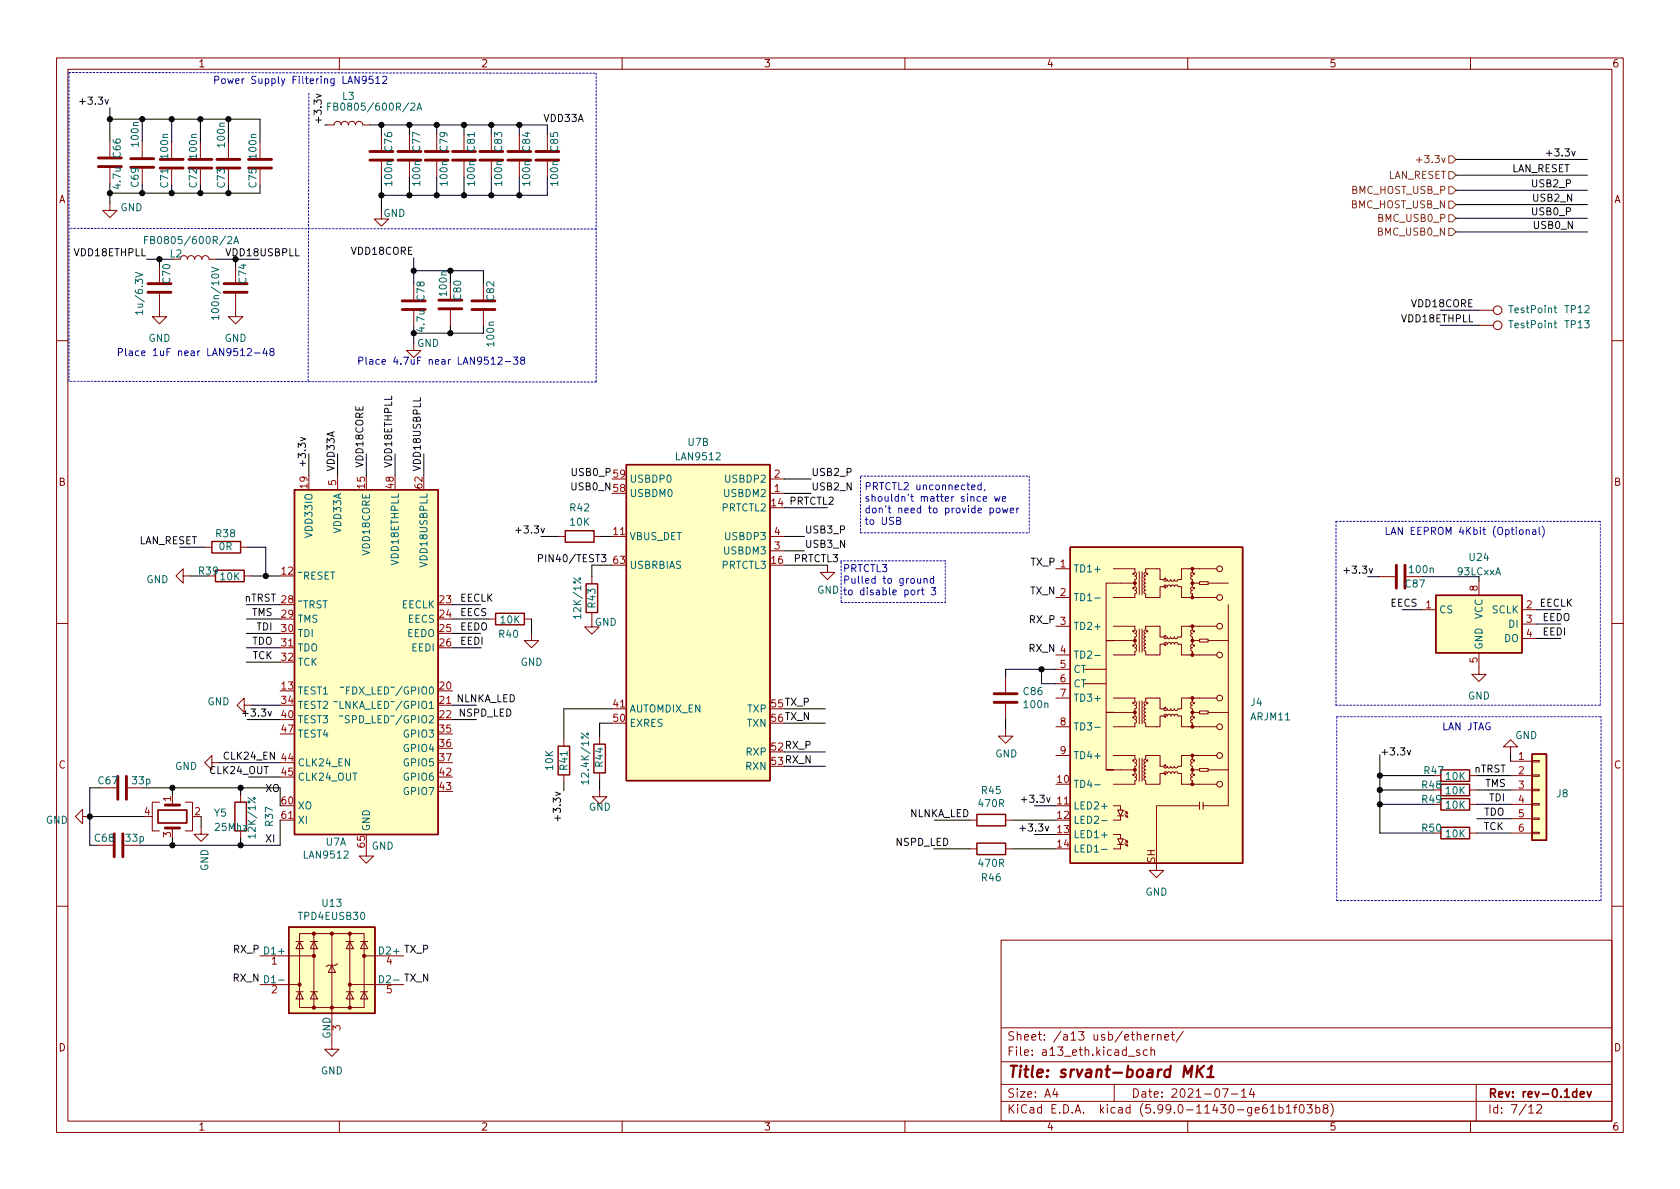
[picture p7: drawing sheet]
<svg xmlns="http://www.w3.org/2000/svg" width="297mm" height="210mm" viewBox="0 0 297 210" stroke-linecap="round" stroke-linejoin="round" font-family="sans-serif">
<defs><g id="words">
<text font-size="2.8" fill="#840000" x="178" y="190.6">Title: srvant-board MK1</text>
<g font-size="2.1" fill="#840000">
<text x="178" y="184">Sheet: /a13 usb/ethernet/</text>
<text x="178" y="186.7">File: a13_eth.kicad_sch</text>
<text x="178" y="196.9">KiCad E.D.A. kicad (5.99.0-11430-ge61b1f03b8)</text>
<text x="178" y="194.1">Size: A4</text>
<text x="200" y="194.1">Date: 2021-07-14</text>
<text x="263" y="194.1">Rev: rev-0.1dev</text>
<text x="263" y="196.9">Id: 7/12</text>
</g>
<g font-size="1.8" fill="#840000">
<text x="35" y="11.9">1</text>
<text x="85" y="11.9">2</text>
<text x="135" y="11.9">3</text>
<text x="185" y="11.9">4</text>
<text x="235" y="11.9">5</text>
<text x="285" y="11.9">6</text>
<text x="10.3" y="35.9">A</text>
<text x="285.3" y="35.9">A</text>
<text x="10.3" y="85.9">B</text>
<text x="285.3" y="85.9">B</text>
<text x="10.3" y="135.9">C</text>
<text x="285.3" y="135.9">C</text>
<text x="10.3" y="185.9">D</text>
<text x="285.3" y="185.9">D</text>
<text x="35" y="199.9">1</text>
<text x="85" y="199.9">2</text>
<text x="135" y="199.9">3</text>
<text x="185" y="199.9">4</text>
<text x="235" y="199.9">5</text>
<text x="285" y="199.9">6</text>
</g>
<g font-size="1.8" fill="#0000c2">
<text x="41.5" y="14.8">Power Supply Filtering LAN9512</text>
<text x="25.7" y="63">Place 1uF near LAN9512-48</text>
<text x="68.5" y="64.5">Place 4.7uF near LAN9512-38</text>
<text x="152.8" y="86.7">PRTCTL2 unconnected,</text>
<text x="152.8" y="88.7">shouldn't matter since we</text>
<text x="152.8" y="90.8">don't need to provide power</text>
<text x="152.8" y="92.8">to USB</text>
<text x="247.9" y="94.6">LAN EEPROM 4Kbit (Optional)</text>
<text x="149" y="101.2">PRTCTL3</text>
<text x="149" y="103.2">Pulled to ground</text>
<text x="149" y="105.2">to disable port 3</text>
<text x="254.9" y="129.1">LAN JTAG</text>
</g>
<g font-size="1.8" fill="#006464">
<text x="60.6" y="17.6">L3</text>
<text x="59.3" y="19.6">FB0805/600R/2A</text>
<text x="21.3" y="27.8" transform="rotate(-90 21.3 27.8)">C66</text>
<text x="24.5" y="25.8" transform="rotate(-90 24.5 25.8)">100n</text>
<text x="29.7" y="27.9" transform="rotate(-90 29.7 27.9)">100n</text>
<text x="34.8" y="27.9" transform="rotate(-90 34.8 27.9)">100n</text>
<text x="39.8" y="25.9" transform="rotate(-90 39.8 25.9)">100n</text>
<text x="45.3" y="27.9" transform="rotate(-90 45.3 27.9)">100n</text>
<text x="69.3" y="26.7" transform="rotate(-90 69.3 26.7)">C76</text>
<text x="74.3" y="26.7" transform="rotate(-90 74.3 26.7)">C77</text>
<text x="79.1" y="26.7" transform="rotate(-90 79.1 26.7)">C79</text>
<text x="83.9" y="26.7" transform="rotate(-90 83.9 26.7)">C81</text>
<text x="88.8" y="26.7" transform="rotate(-90 88.8 26.7)">C83</text>
<text x="93.7" y="26.7" transform="rotate(-90 93.7 26.7)">C84</text>
<text x="98.7" y="26.7" transform="rotate(-90 98.7 26.7)">C85</text>
<text x="21.3" y="33.3" transform="rotate(-90 21.3 33.3)">4.7u</text>
<text x="24.5" y="33" transform="rotate(-90 24.5 33)">C69</text>
<text x="29.7" y="33.1" transform="rotate(-90 29.7 33.1)">C71</text>
<text x="34.8" y="33.1" transform="rotate(-90 34.8 33.1)">C72</text>
<text x="39.8" y="33.1" transform="rotate(-90 39.8 33.1)">C73</text>
<text x="45.3" y="33.1" transform="rotate(-90 45.3 33.1)">C75</text>
<text x="69.3" y="32.7" transform="rotate(-90 69.3 32.7)">100n</text>
<text x="74.3" y="32.7" transform="rotate(-90 74.3 32.7)">100n</text>
<text x="79.1" y="32.7" transform="rotate(-90 79.1 32.7)">100n</text>
<text x="83.9" y="32.7" transform="rotate(-90 83.9 32.7)">100n</text>
<text x="88.8" y="32.7" transform="rotate(-90 88.8 32.7)">100n</text>
<text x="93.7" y="32.7" transform="rotate(-90 93.7 32.7)">100n</text>
<text x="98.7" y="32.7" transform="rotate(-90 98.7 32.7)">100n</text>
<text x="21.3" y="37.3">GND</text>
<text x="67.8" y="38.3">GND</text>
<text x="26.9" y="43.1">FB0805/600R/2A</text>
<text x="30.1" y="45.5">L2</text>
<text x="30.1" y="50" transform="rotate(-90 30.1 50)">C70</text>
<text x="43.6" y="50" transform="rotate(-90 43.6 50)">C74</text>
<text x="75.1" y="53.1" transform="rotate(-90 75.1 53.1)">C78</text>
<text x="81.5" y="52.9" transform="rotate(-90 81.5 52.9)">C80</text>
<text x="87.4" y="53.1" transform="rotate(-90 87.4 53.1)">C82</text>
<text x="25.3" y="55" transform="rotate(-90 25.3 55)">1u/6.3V</text>
<text x="38.7" y="55.8" transform="rotate(-90 38.7 55.8)">100n/10V</text>
<text x="75.1" y="58.5" transform="rotate(-90 75.1 58.5)">4.7u</text>
<text x="267" y="55.4">TestPoint</text>
<text x="267" y="58">TestPoint</text>
<text x="276.8" y="55.4">TP12</text>
<text x="276.8" y="58">TP13</text>
<text x="26.2" y="60.4">GND</text>
<text x="39.7" y="60.4">GND</text>
<text x="73.7" y="61.3">GND</text>
<text x="87.4" y="61.1" transform="rotate(-90 87.4 61.1)">100n</text>
<text x="119.7" y="81.4">LAN9512</text>
<text x="121.7" y="78.8">U7B</text>
<text x="111.3" y="87.9">USBDM0</text>
<text x="111.3" y="85.3">USBDP0</text>
<text x="128.2" y="87.9">USBDM2</text>
<text x="128.5" y="85.3">USBDP2</text>
<text x="38.3" y="95">R38</text>
<text x="55.2" y="94.7" transform="rotate(-90 55.2 94.7)">VDD33IO</text>
<text x="60.3" y="94.1" transform="rotate(-90 60.3 94.1)">VDD33A</text>
<text x="100.9" y="90.4">R42</text>
<text x="100.9" y="93">10K</text>
<text x="111.3" y="95.5">VBUS_DET</text>
<text x="127.7" y="90.4">PRTCTL2</text>
<text x="128.5" y="95.5">USBDP3</text>
<text x="35.2" y="101.6">R39</text>
<text x="38.7" y="97.3">0R</text>
<text x="65.4" y="97.9" transform="rotate(-90 65.4 97.9)">VDD18CORE</text>
<text x="70.5" y="99.7" transform="rotate(-90 70.5 99.7)">VDD18ETHPLL</text>
<text x="75.6" y="99.9" transform="rotate(-90 75.6 99.9)">VDD18USBPLL</text>
<text x="111.3" y="100.6">USBRBIAS</text>
<text x="127.7" y="100.6">PRTCTL3</text>
<text x="128.2" y="98">USBDM3</text>
<text x="189.7" y="101.2">TD1+</text>
<text x="249.3" y="101.3">100n</text>
<text x="257.7" y="101.7">93LCxxA</text>
<text x="259.9" y="99.2">U24</text>
<text x="25.9" y="103.1">GND</text>
<text x="39" y="102.6">10K</text>
<text x="52.6" y="102.5">~RESET</text>
<text x="52.6" y="107.6">~TRST</text>
<text x="71" y="107.6">EECLK</text>
<text x="105.3" y="107.4" transform="rotate(-90 105.3 107.4)">R43</text>
<text x="144.5" y="105">GND</text>
<text x="189.7" y="106.3">TD1-</text>
<text x="248.6" y="103.9">C87</text>
<text x="52.6" y="110.1">TMS</text>
<text x="52.6" y="112.6">TDI</text>
<text x="71.9" y="112.6">EEDO</text>
<text x="72.1" y="110.1">EECS</text>
<text x="88.3" y="112.8">R40</text>
<text x="88.5" y="110.2">10K</text>
<text x="102.7" y="108.9" transform="rotate(-90 102.7 108.9)">12K/1%</text>
<text x="105.1" y="110.7">GND</text>
<text x="189.7" y="111.4">TD2+</text>
<text x="254.4" y="108.5">CS</text>
<text x="262.1" y="109.5" transform="rotate(-90 262.1 109.5)">VCC</text>
<text x="263.8" y="108.5">SCLK</text>
<text x="266" y="113.5">DO</text>
<text x="266.8" y="111">DI</text>
<text x="52.6" y="115.2">TDO</text>
<text x="52.6" y="117.7">TCK</text>
<text x="72.8" y="115.2">EEDI</text>
<text x="92" y="117.7">GND</text>
<text x="189.7" y="116.5">TD2-</text>
<text x="189.7" y="119">CT</text>
<text x="262.1" y="114.9" transform="rotate(-90 262.1 114.9)">GND</text>
<text x="36.7" y="124.7">GND</text>
<text x="52.6" y="122.8">TEST1</text>
<text x="52.6" y="125.3">TEST2</text>
<text x="61.6" y="125.3">~LNKA_LED~/GPIO1</text>
<text x="63" y="122.8">~FDX_LED~/GPIO0</text>
<text x="111.3" y="126">AUTOMDIX_EN</text>
<text x="132.2" y="126">TXP</text>
<text x="181" y="122.9">C86</text>
<text x="181.2" y="125.2">100n</text>
<text x="189.7" y="121.5">CT</text>
<text x="189.7" y="124.1">TD3+</text>
<text x="221.2" y="124.8">J4</text>
<text x="259.5" y="123.7">GND</text>
<text x="52.6" y="127.9">TEST3</text>
<text x="52.6" y="130.4">TEST4</text>
<text x="62.9" y="127.9">~SPD_LED~/GPIO2</text>
<text x="71.6" y="130.4">GPIO3</text>
<text x="111.3" y="128.5">EXRES</text>
<text x="132.1" y="128.5">TXN</text>
<text x="189.7" y="129.2">TD3-</text>
<text x="221.2" y="127.4">ARJM11</text>
<text x="267.9" y="130.7">GND</text>
<text x="30.9" y="136.1">GND</text>
<text x="52.6" y="135.5">CLK24_EN</text>
<text x="71.6" y="133">GPIO4</text>
<text x="71.6" y="135.5">GPIO5</text>
<text x="97.8" y="136.1" transform="rotate(-90 97.8 136.1)">10K</text>
<text x="100.3" y="136.1" transform="rotate(-90 100.3 136.1)">R41</text>
<text x="106.6" y="135.6" transform="rotate(-90 106.6 135.6)">R44</text>
<text x="131.9" y="136.1">RXN</text>
<text x="132" y="133.6">RXP</text>
<text x="176" y="133.9">GND</text>
<text x="189.7" y="134.2">TD4+</text>
<text x="251.9" y="136.9">R47</text>
<text x="255.7" y="137.9">10K</text>
<text x="17.4" y="138.7">C67</text>
<text x="23.5" y="138.7">33p</text>
<text x="52.6" y="138">CLK24_OUT</text>
<text x="52.6" y="143.1">XO</text>
<text x="71.6" y="138">GPIO6</text>
<text x="71.6" y="140.6">GPIO7</text>
<text x="104.1" y="143.4">GND</text>
<text x="104.1" y="138" transform="rotate(-90 104.1 138)">12.4K/1%</text>
<text x="173.1" y="142.7">470R</text>
<text x="173.6" y="140.4">R45</text>
<text x="189.7" y="139.3">TD4-</text>
<text x="189.7" y="143.1">LED2+</text>
<text x="251.5" y="139.4">R48</text>
<text x="251.5" y="142">R49</text>
<text x="255.7" y="140.5">10K</text>
<text x="255.7" y="143">10K</text>
<text x="275.3" y="141">J8</text>
<text x="8.1" y="145.7">GND</text>
<text x="16.8" y="148.8">C68</text>
<text x="22.3" y="148.8">33p</text>
<text x="37.9" y="144.4">Y5</text>
<text x="38.1" y="146.9">25Mhz</text>
<text x="45.2" y="147.8" transform="rotate(-90 45.2 147.8)">12K/1%</text>
<text x="48.3" y="146" transform="rotate(-90 48.3 146)">R37</text>
<text x="52.6" y="145.7">XI</text>
<text x="57.6" y="149.5">U7A</text>
<text x="65.4" y="147.1" transform="rotate(-90 65.4 147.1)">GND</text>
<text x="189.7" y="145.7">LED2-</text>
<text x="189.7" y="148.2">LED1+</text>
<text x="251.5" y="147.1">R50</text>
<text x="255.7" y="148.1">10K</text>
<text x="36.8" y="154" transform="rotate(-90 36.8 154)">GND</text>
<text x="53.9" y="151.8">LAN9512</text>
<text x="65.7" y="150.2">GND</text>
<text x="173.1" y="153.3">470R</text>
<text x="173.6" y="155.8">R46</text>
<text x="189.7" y="150.7">LED1-</text>
<text x="57.1" y="160.3">U13</text>
<text x="202.5" y="158.4">GND</text>
<text x="53" y="162.7">TPD4EUSB30</text>
<text x="58.4" y="183.7" transform="rotate(-90 58.4 183.7)">GND</text>
<text x="56.7" y="190">GND</text>
</g>
<g font-size="1.8" fill="#0f0f0f">
<text x="15" y="18.5">+3.3v</text>
<text x="56.9" y="22.1" transform="rotate(-90 56.9 22.1)">+3.3v</text>
<text x="96" y="21.6">VDD33A</text>
<text x="274.3" y="27.6">+3.3v</text>
<text x="267.1" y="30.4">LAN_RESET</text>
<text x="271.1" y="33.1">USB2_P</text>
<text x="271.3" y="35.6">USB2_N</text>
<text x="271.1" y="38.1">USB0_P</text>
<text x="271.4" y="40.5">USB0_N</text>
<text x="13.3" y="45.3">VDD18ETHPLL</text>
<text x="39.8" y="45.3">VDD18USBPLL</text>
<text x="62.3" y="45">VDD18CORE</text>
<text x="248" y="57">VDD18ETHPLL</text>
<text x="249.8" y="54.3">VDD18CORE</text>
<text x="54.1" y="82.8" transform="rotate(-90 54.1 82.8)">+3.3v</text>
<text x="59.2" y="83.4" transform="rotate(-90 59.2 83.4)">VDD33A</text>
<text x="64.2" y="82.8" transform="rotate(-90 64.2 82.8)">VDD18CORE</text>
<text x="69.3" y="82.8" transform="rotate(-90 69.3 82.8)">VDD18ETHPLL</text>
<text x="74.7" y="86.3" transform="rotate(-90 74.7 86.3)">62 VDD18USBPLL</text>
<text x="101.2" y="86.7">USB0_N 58</text>
<text x="101.3" y="84.2">USB0_P 59</text>
<text x="136.4" y="89.5">14 PRTCTL2</text>
<text x="143.4" y="86.7">USB2_N</text>
<text x="143.4" y="84.2">USB2_P</text>
<text x="92" y="94.3">+3.3v</text>
<text x="142.2" y="94.3">USB3_P</text>
<text x="24.4" y="96.2">LAN_RESET</text>
<text x="96.5" y="99.4">PIN40/TEST3</text>
<text x="140.3" y="99.4">PRTCTL3</text>
<text x="142.2" y="96.9">USB3_N</text>
<text x="182.3" y="100">TX_P 1</text>
<text x="238.5" y="101.4">+3.3v</text>
<text x="43.2" y="106.4">nTRST 28</text>
<text x="81.3" y="106.4">EECLK</text>
<text x="182.2" y="105.1">TX_N 2</text>
<text x="245.9" y="107.3">EECS</text>
<text x="272.2" y="107.3">EECLK</text>
<text x="44.5" y="108.9">TMS</text>
<text x="45.4" y="111.5">TDI</text>
<text x="81.3" y="108.9">EECS</text>
<text x="81.3" y="111.5">EEDO</text>
<text x="182.1" y="110.2">RX_P 3</text>
<text x="272.7" y="109.8">EEDO</text>
<text x="272.7" y="112.4">EEDI</text>
<text x="44.5" y="114">TDO</text>
<text x="44.6" y="116.5">TCK</text>
<text x="81.3" y="114">EEDI</text>
<text x="182" y="115.3">RX_N 4</text>
<text x="77.8" y="124.5">21 NLNKA_LED</text>
<text x="136.4" y="125.1">55TX_P</text>
<text x="43.8" y="126.7">+3.3v</text>
<text x="81" y="126.7">NSPD_LED</text>
<text x="136.4" y="127.6">56TX_N</text>
<text x="37.3" y="136.9">CLK24_OUT</text>
<text x="39.9" y="134.3">CLK24_EN 44</text>
<text x="136.4" y="132.7">52RX_P</text>
<text x="136.4" y="135.2">53RX_N</text>
<text x="244" y="133.6">+3.3v</text>
<text x="260.6" y="136.6">nTRST</text>
<text x="47" y="140">XO</text>
<text x="181.5" y="141.9">+3.3v 11</text>
<text x="262.6" y="139.2">TMS</text>
<text x="263.3" y="141.7">TDI</text>
<text x="47.1" y="148.9">XI</text>
<text x="99.2" y="144.3" transform="rotate(-90 99.2 144.3)">+3.3v</text>
<text x="158.5" y="149.6">NSPD_LED</text>
<text x="160.7" y="144.5">NLNKA_LED</text>
<text x="181.2" y="147">+3.3v</text>
<text x="262.3" y="146.8">TCK</text>
<text x="262.3" y="144.2">TDO</text>
<text x="41.3" y="173.6">RX_N D1-</text>
<text x="41.4" y="168.5">RX_P D1+</text>
<text x="67.2" y="168.8">D2+ TX_P</text>
<text x="67.4" y="173.9">D2- TX_N</text>
</g>
<g font-size="1.8" fill="#725600">
<text x="251.3" y="28.8">+3.3v</text>
<text x="239" y="34.3">BMC_HOST_USB_P</text>
<text x="245.3" y="31.6">LAN_RESET</text>
<text x="238.9" y="36.8">BMC_HOST_USB_N</text>
<text x="243.8" y="41.7">BMC_USB0_N</text>
<text x="243.9" y="39.2">BMC_USB0_P</text>
</g>
<text font-size="1.8" x="79" y="52.2" transform="rotate(-90 79 52.2)">100n</text>
<g font-size="1.8" fill="#a90000">
<text x="54.4" y="86.3" transform="rotate(-90 54.4 86.3)">19</text>
<text x="59.4" y="85.8" transform="rotate(-90 59.4 85.8)">5</text>
<text x="64.5" y="86.3" transform="rotate(-90 64.5 86.3)">15</text>
<text x="69.6" y="86.3" transform="rotate(-90 69.6 86.3)">48</text>
<text x="136.9" y="87">1</text>
<text x="136.9" y="84.4">2</text>
<text x="108.5" y="94.6">11</text>
<text x="136.9" y="94.6">4</text>
<text x="49.8" y="101.6">12</text>
<text x="108.5" y="99.7">63</text>
<text x="136.4" y="99.7">16</text>
<text x="136.9" y="97.1">3</text>
<text x="77.8" y="106.7">23</text>
<text x="252.1" y="107.6">1</text>
<text x="261.2" y="104.5" transform="rotate(-90 261.2 104.5)">8</text>
<text x="269.9" y="107.6">2</text>
<text x="49.8" y="109.2">29</text>
<text x="49.8" y="111.8">30</text>
<text x="77.8" y="109.2">24</text>
<text x="77.8" y="111.8">25</text>
<text x="269.9" y="110.1">3</text>
<text x="269.9" y="112.6">4</text>
<text x="49.8" y="114.3">31</text>
<text x="49.8" y="116.8">32</text>
<text x="77.8" y="114.3">26</text>
<text x="187.5" y="118.1">5</text>
<text x="261.2" y="117.2" transform="rotate(-90 261.2 117.2)">5</text>
<text x="49.8" y="121.9">13</text>
<text x="49.8" y="124.5">34</text>
<text x="77.8" y="121.9">20</text>
<text x="108.5" y="125.1">41</text>
<text x="187.5" y="120.6">6</text>
<text x="187.5" y="123.2">7</text>
<text x="49.8" y="127">40</text>
<text x="49.8" y="129.5">47</text>
<text x="77.8" y="127">22</text>
<text x="77.8" y="129.5">35</text>
<text x="108.5" y="127.6">50</text>
<text x="187.5" y="128.3">8</text>
<text x="49.8" y="137.2">45</text>
<text x="77.8" y="132.1">36</text>
<text x="77.8" y="134.6">37</text>
<text x="77.8" y="137.2">42</text>
<text x="187.5" y="133.3">9</text>
<text x="268.5" y="134.4">1</text>
<text x="268.5" y="136.9">2</text>
<text x="30.2" y="141.7" transform="rotate(-90 30.2 141.7)">1</text>
<text x="49.8" y="142.2">60</text>
<text x="77.8" y="139.7">43</text>
<text x="187" y="138.4">10</text>
<text x="268.5" y="139.4">3</text>
<text x="268.5" y="142">4</text>
<text x="25.5" y="144.1">4</text>
<text x="30.2" y="148.1" transform="rotate(-90 30.2 148.1)">3</text>
<text x="34.4" y="144.1">2</text>
<text x="49.8" y="144.8">61</text>
<text x="64.5" y="149.8" transform="rotate(-90 64.5 149.8)">65</text>
<text x="187" y="144.8">12</text>
<text x="187" y="147.3">13</text>
<text x="187" y="149.9">14</text>
<text x="268.5" y="144.5">5</text>
<text x="268.5" y="147.1">6</text>
<text x="204.2" y="152.6" transform="rotate(-90 204.2 152.6)">SH</text>
<text x="48" y="170.6">1</text>
<text x="68.3" y="170.6">4</text>
<text x="48" y="175.6">2</text>
<text x="68.3" y="175.6">5</text>
<text x="60.2" y="182.2" transform="rotate(-90 60.2 182.2)">3</text>
</g>
</g></defs>
<g fill="none" stroke="#840000" stroke-width=".18">
<path d="M10 10.2h277v190.1h-277zM12 12.2h273v186.1h-273zM60 10.2v2M110 10.2v2M160 10.2v2M210 10.2v2M260 10.2v2M19.4 35.9v1.3h1.3l-1.3 1.3-1.2-1.3h1.2M19.4 29.7v2.8M25.1 25v2.8M40.4 25.1v2.8M57.8 22.1h1.3a.64 .64 0 0 1 .6-.6 .64 .64 0 0 1 .6 .6 .64 .64 0 0 1 .7-.6 .64 .64 0 0 1 .6 .6 .64 .64 0 0 1 .6-.6 .64 .64 0 0 1 .7 .6 .64 .64 0 0 1 .6-.6 .64 .64 0 0 1 .6 .6h1.3"/>
<path d="M67.4 37.5v1.2h1.3l-1.3 1.3-1.2-1.3h1.2M67.4 28.6v2.8M72.4 28.6v2.8M77.2 28.6v2.8M82 28.6v2.8M86.9 28.6v2.8M91.8 28.6v2.8M96.8 28.6v2.8M28.2 51.9v4.1h1.3l-1.3 1.3-1.3-1.3h1.3M31.9 45.8a.64 .64 0 0 1 .6-.6 .64 .64 0 0 1 .6 .6 .64 .64 0 0 1 .7-.6 .64 .64 0 0 1 .6 .6 .64 .64 0 0 1 .7-.6 .64 .64 0 0 1 .6 .6 .64 .64 0 0 1 .6-.6 .64 .64 0 0 1 .7 .6h1.2M41.7 51.9v4.1h1.2l-1.2 1.3-1.3-1.3h1.3M73.2 55v2.8"/>
<path d="M79.6 54.9v2.8M85.5 55v2.8M261.5 54.9h2.5M261.5 57.5h2.5M10 60.2h2M73.2 60.7v1.3h1.2l-1.2 1.2-1.3-1.2h1.3M285 60.2h2M36.2 96.8h1.3M42.5 96.8h1.3M59.7 84.1v2.5M98.7 94.9h1.2M105 94.9h1.3"/>
<path d="M108.2 94.9h2.5M136.1 87.2h2.6M136.1 94.9h2.6M136.1 84.7h2.6M136.1 97.4h2.6M146.3 99.9v1.3h1.3l-1.3 1.3-1.3-1.3h1.3M10 110.2h2M32.4 101.8v-1.2l-1.3 1.2 1.3 1.3v-1.3h1.3M43.2 101.8h1.2M49.5 114.5h2.6M86.4 109.5h1.2M92.7 109.5h1.3"/>
<path d="M94 112v1.3h1.2l-1.2 1.2-1.3-1.2h1.3M104.6 108.3v2.6h1.3l-1.3 1.2-1.2-1.2h1.2M104.6 102v1.2M177.8 119.6v2.8M186.7 118.4h2.5M186.7 115.8h2.5M186.7 110.7h2.5M186.7 105.7h2.5M186.7 100.6h2.5M191.8 118.4h3.8M196.8 110.7h3.9v.7l.2 .1 .1 .2-.1 .2-.2 .1M196.8 100.6h3.9v.6l.2 .1 .1 .2-.1 .3h-.2"/>
<path d="M196.8 113.3h3.9M200.7 103.1h-5.1v10.2h1.2h-1.2v12.7h1.2h-1.2v10.1h1.2h-1.2M200.7 114.6l.2 .1 .1 .2-.1 .2-.2 .1v.6h-3.9M200.7 113.9l.2 .1 .1 .2-.1 .3h-.2M200.7 112l.2 .1 .1 .2-.1 .3h-.2v1.3M200.7 103.8l.2 .2v.3l-.2 .1 .2 .1 .1 .2-.1 .2-.2 .1v.7h-3.9M200.7 101.9l.2 .1 .1 .2-.1 .2-.2 .1v1.3M201.4 101.1v4.1M201.4 111.2v4.1M201.9 101.1v4.1M201.9 111.2v4.1M202.6 113.3l-.3 .1v.2l.3 .3-.3 .2v.3l.3 .1-.3 .2v.2l.3 .3"/>
<path d="M202.6 112l-.3 .1v.2l.3 .3-.3 .2v.3l.3 .2M202.6 112l-.3-.1v-.2v-.2l.3-.1v-.7h2.5v1.9h.6l.1 .3h.2h.3v-.3M202.6 104.4l-.3 .1v.2v.2l.3 .1M202.6 103.1l-.3 .1v.2l.3 .4-.3 .1v.3l.3 .2M202.6 102.5l-.3 .1v.2v.2l.3 .1M202.6 102.5l-.3-.2v-.3l.3-.2-.3-.3v-.2l.3-.1v-.6h2.5v1.9h.6l.1 .2 .2 .1 .3-.1v-.2M206.4 112.6l.1 .3h.2h.2l.1-.3 .1 .3h.3l.2-.3M206.4 102.5l.1 .2 .2 .1 .2-.1 .1-.2 .1 .2 .3 .1 .2-.3M207 113.9l-.2-.3-.3 .1-.1 .2-.1-.2-.2-.1-.2 .1-.1 .2h-.7v1.9h-2.5v-.6M207 103.8l-.2-.3h-.3l-.1 .3-.1-.3-.2-.1-.2 .1-.1 .3h-.7v1.9h-2.5v-.7M207 113.9l.2-.3 .3 .1 .1 .2 .4-.3 .2 .1 .1 .2h.6v1.9h1.9v-.6M207 103.8l.2-.3h.3l.1 .3 .4-.4 .2 .1 .1 .3h.6v1.9h1.9v-.7"/>
<path d="M207.6 112.6l.1 .3h.3h.2l.1-.3M207.6 102.5l.1 .2 .3 .1 .2-.1 .1-.2M210.8 114.6l-.2 .1-.1 .2 .1 .2 .2 .1M210.8 113.9l-.2 .1-.1 .2 .1 .3h.2M210.8 112l-.2 .1-.1 .2 .1 .3h.2v1.3M210.8 111.4l-.2 .1-.1 .2 .1 .2 .2 .1M210.8 103.8l-.2 .1-.1 .2 .3 .3-.2 .1-.1 .3 .3 .2M210.8 101.9l-.2 .1-.1 .2 .1 .2 .2 .1v1.3M210.8 101.2l-.2 .1-.1 .2 .1 .3h.2M210.8 111.4v-.7h-1.9v1.9h-.6M210.8 101.2v-.6h-1.9v1.9h-.6M210.8 115.2v.6h4.3"/>
<path d="M210.8 113.3h1.3M210.8 105v.7h4.3M210.8 103.1h1.3M212.1 113h1.5v.5h-1.5zM212.1 102.9h1.5v.5h-1.5zM213.6 113.3h3.6M213.6 103.1h3.6M215.1 110.7h-4.3v.7M215.1 100.6h-4.3v.6M217.2 106.9v35.6h-4.5M243.8 102h2.8M251.3 107.8h2.6"/>
<path d="M261.5 115.4v3.8h1.3l-1.3 1.3-1.3-1.3h1.3M261.5 102.7v2.6M269.1 107.8h2.6M269.1 110.4h2.6M269.1 112.9h2.6M285 110.2h2M22.6 139.3h2.8M37.5 134.9v-1.3l-1.3 1.3 1.3 1.2v-1.2h1.2M43.2 124.7v-1.3l-1.3 1.3 1.3 1.3v-1.3h1.2M99.7 130.7v1.2M99.7 137v1.3M106 139.6v1.3h1.3l-1.3 1.3-1.3-1.3h1.3"/>
<path d="M106 130.3v1.3M106 136.7v1.2M108.2 125.3h2.5M177.8 128.9v1.3h1.3l-1.3 1.2-1.3-1.2h1.3M177.8 124.5v2.7M186.7 120.9h2.5M186.7 133.6h2.5M186.7 128.5h2.5M186.7 123.4h2.5M191.8 120.9h3.8M196.8 133.6h3.9v.7h.2l.1 .3-.1 .2-.2 .1M196.8 136.1h3.9"/>
<path d="M196.8 126h3.9M196.8 123.4h3.9v.7M200.7 136.8l.2 .2v.3l-.2 .1 .2 .1 .1 .2-.1 .3h-.2v.7h-3.9M200.7 134.9l.2 .1 .1 .2-.1 .2-.2 .1v1.3M200.7 126.6l.2 .2v.3l-.2 .2 .2 .1 .1 .2-.1 .2-.2 .1v.6h-3.9M200.7 124.7l.2 .1 .1 .2-.1 .3h-.2v1.3M200.7 124.1l.2 .1 .1 .2-.1 .2-.2 .1M201.4 123.9v4.1M201.4 134.1v4.1M201.9 123.9v4.1M201.9 134.1v4.1M202.6 137.4l-.3 .1v.2v.2l.3 .1"/>
<path d="M202.6 136.1l-.3 .1v.2l.3 .4-.3 .1v.3l.3 .2M202.6 135.5l-.3 .1v.2v.2l.3 .1M202.6 135.5l-.3-.2v-.3l.3-.1-.3-.4v-.2l.3-.1v-.6h2.5v1.9h.6l.1 .2 .2 .1 .3-.1v-.2M202.6 126l-.3 .1v.2l.3 .3-.3 .1v.3l.3 .2M202.6 125.3l-.3 .1v.2v.3l.3 .1M202.6 125.3l-.3-.2v-.3l.3-.1-.3-.3v-.2l.3-.1v-.7h2.5v1.9h.6l.1 .3h.2h.3v-.3M206.4 135.5l.1 .2 .2 .1 .2-.1 .1-.2 .1 .3h.3l.2-.3M206.4 125.3l.1 .3h.2h.2l.1-.3 .1 .3h.3l.2-.3M207 126.6l-.2-.3-.3 .1-.1 .2-.1-.2-.2-.1-.4 .3h-.6v1.9h-2.5v-.6l-.3-.1v-.2v-.3l.3-.1M207 136.8l-.2-.3h-.3l-.1 .3-.1-.2-.2-.1-.2 .1-.1 .2h-.7v1.9h-2.5v-.7M207 136.8l.2-.3h.3l.1 .3 .4-.3 .2 .1 .1 .2h.6v1.9h1.9v-.7M207 126.6l.2-.3 .3 .1 .1 .2 .4-.3 .2 .1 .1 .2h.6v1.9h1.9v-.6"/>
<path d="M207.6 135.5l.1 .2 .3 .1 .2-.1 .1-.2M207.6 125.3l.1 .3h.3h.2l.1-.3M210.8 136.8l-.2 .1-.1 .2 .3 .3-.2 .2-.1 .2 .3 .2M210.8 134.9l-.2 .1-.1 .2 .1 .2 .2 .1v1.3M210.8 134.3h-.2l-.1 .3 .1 .2 .2 .1M210.8 126.6l-.2 .1-.1 .2 .3 .4-.2 .1-.1 .3 .3 .2M210.8 124.7l-.2 .1-.1 .2 .1 .3h.2v1.3M210.8 124.1l-.2 .1-.1 .2 .1 .2 .2 .1M210.8 134.2v-.6h-1.9v1.9h-.6M210.8 138v.7h4.3M210.8 136.1h1.3M210.8 127.9v.6h4.3"/>
<path d="M210.8 126h1.3M212.1 135.9h1.5v.5h-1.5zM212.1 125.7h1.5v.5h-1.5zM213.6 136.1h3.6M213.6 126h3.6M215.1 123.4h-4.3v.7v-.7h-1.9v1.9h-.6M215.1 133.6h-4.3v.6M259.8 137.2h1.3M259.8 139.7h1.3M267.1 132.1h1.3l-1.3-1.3-1.3 1.3h1.3v1.2M267.1 137.2h3.8M267.1 139.7h3.8"/>
<path d="M267.1 134.6h3.8M270.9 139.6h1.3v.2h-1.3zM270.9 137h1.3v.3h-1.3zM270.9 134.5h1.3v.2h-1.3zM14.6 144.4v-1.3l-1.3 1.3 1.3 1.3v-1.3h1.3M28.2 141.9h-1.3v5h1.3M30.5 141.9v.5M30.5 146.4v.5M32.8 141.9h1.2v5h-1.2M35.6 146.2v1.3h1.2l-1.2 1.3-1.3-1.3h1.3M42.5 140.6v1.3M42.5 146.9v1.3"/>
<path d="M49.5 145h2.6M64.8 150.1v1.3h1.2l-1.2 1.2-1.3-1.2h1.3M171.4 150.1h1.3M171.4 145h1.3M177.8 150.1h1.3M177.8 145h1.3M186.7 142.5h2.5M196.8 142.5h1.3v.8M196.8 147.6h1.3v.7M197.6 148.3h1l-.5 1zM197.6 143.3h1l-.5 1zM197.6 149.3h1"/>
<path d="M197.6 144.3h1M198.1 149.3v.8h-1.3M198.1 144.3v.7h-1.3M198.9 149.1l.5 .5-.4-.1M198.9 148.5l.5 .5-.4-.2M198.9 144l.5 .5-.4-.1M198.9 143.4l.5 .5-.4-.1M199.3 149.2l.1 .4M199.3 148.6l.1 .4M199.3 144.1l.1 .4M199.3 143.5l.1 .4M204.5 152.6v1.3h1.2l-1.2 1.3-1.3-1.3h1.3"/>
<path d="M212.1 142.5h-7.6v7.6M212.1 141.9v1.2M212.7 141.9v1.2M259.8 142.2h1.3M259.8 147.3h1.3M267.1 142.2h3.8M267.1 147.3h3.8M267.1 144.8h3.8M270.9 147.2h1.3v.2h-1.3zM270.9 144.6h1.3v.3h-1.3zM270.9 142.1h1.3v.3h-1.3zM10 160.2h2"/>
<path d="M46 169h9.5M46 174.1h7M52.3 175.4h1.3M52.3 166.5h1.3M53 165.1h11.4v13.1h-11.4zM53 175.4l.6 1.3h-1.3zM53 166.5l.6 1.3h-1.3zM54.9 175.4h1.2M54.9 166.5h1.2M55.5 175.4l.6 1.3h-1.2zM55.5 166.5l.6 1.3h-1.2zM55.5 165.1v13.1"/>
<path d="M58.7 165.1v20.4h1.2l-1.2 1.3-1.3-1.3h1.3M58.7 170.7l.6 1.3h-1.3zM59.7 170.4l-.4 .3h-1.3l-.3 .2M61.2 175.4h1.3M61.2 166.5h1.3M61.8 175.4l.7 1.3h-1.3zM61.8 166.5l.7 1.3h-1.3zM61.8 165.1v13.1M61.8 174.1h9.6M63.8 175.4h1.2M63.8 166.5h1.2M64.4 175.4l.6 1.3h-1.2z"/>
<path d="M64.4 166.5l.6 1.3h-1.2zM64.4 169h7M177 166.3h108v32h-108zM285 160.2h2M60 198.3v2M110 198.3v2M160 198.3v2M177 194.8h108M177 191.8h108M177 187.8h108M177 181.8h108M186.5 192.5l-.4 1h1"/>
<path d="M186.9 193v1M197 191.8v3M199.5 186.8h1.1M201.5 185.7l-.4-.1-.2 .2 .1 .3 .5 .1v.4h-.6M202.4 183.4l.7-.1-.1-.3-.4-.1-.2 .2v.8h.6M202.9 185.7l-.5-.1-.3 .3v.4l.2 .3h.6M203.5 185.8l.2-.2 .4 .1v.9M203.5 185.1v1.5M203.7 182.9v1M204.1 182.9l-.2 .1-.2 .2M204.6 183.1l.3-.2 .3 .1 .1 .9M204.6 182.9v1"/>
<path d="M205.9 183.4l.7-.1v-.3l-.5-.1-.2 .2 .1 .8h.6M207.1 182.9h.5M207.3 182.4v1.3l.3 .2M209.2 182.4l-1.3 1.9M210 198.3v2M216.1 192.5h1l-.6 1.5M217.7 193.5h1.2M219.5 193l.4-.5v1.5M219.5 194h.9M221.3 192.5l-.4 1h1M221.6 193v1M224.6 195.8l.5-.5v1.5"/>
<path d="M224.6 196.8h.9M226.1 195.9l.5-.1 .3 .3v.4l-.2 .3h-.6M226.1 195.3v1.5M227.4 195.8l.5-.5v1.5M227.4 196.8h.9M228.7 195.8h.6M229.3 195.3l-.4 .2v1.3M229.9 195.4l.2-.1a.81 .81 0 0 1 .6 .7 .81 .81 0 0 1-.3 .8h-.2a.81 .81 0 0 1-.6-.6 .81 .81 0 0 1 .3-.8zM231.1 195.3h.9l-.5 .6 .4 .1v.7l-.2 .1h-.4l-.2-.1M232.6 195.9l.5-.1 .3 .3v.4l-.2 .3h-.6M232.6 195.3v1.5M234.2 196l-.3-.3 .1-.2 .2-.2 .4 .1 .2 .2-.1 .2-.6 .2-.2 .3 .1 .4 .2 .1h.3l.3-.3-.1-.4-.2-.1"/>
<path d="M235.3 195.1a1.72 1.72 0 0 1 0 2.3M260 198.3v2M261 191.8v6.5M270.3 195.8l.4-.5v1.5M270.3 196.8h.9M271.7 195.5l.6-.2 .2 .2 .1 .3-.9 1h.9"/>
<circle cx="264.8" cy="54.9" r=".76"/>
<circle cx="264.8" cy="57.5" r=".76"/>
<circle cx="215.6" cy="110.7" r=".51"/>
<circle cx="215.6" cy="105.7" r=".51"/>
<circle cx="215.6" cy="115.8" r=".51"/>
<circle cx="215.6" cy="100.6" r=".51"/>
<circle cx="215.6" cy="123.4" r=".51"/>
<circle cx="215.6" cy="138.7" r=".51"/>
<circle cx="215.6" cy="133.6" r=".51"/>
<circle cx="215.6" cy="128.5" r=".51"/>
</g>
<path d="M27.9 143.3h5.1v2.2h-5.1zM279.4 193.5l.7-.1v-.3l-.5-.1-.2 .2 .1 .8h.6M280.6 193l.4 1 .3-1" fill="none" stroke="#840000" stroke-width=".3"/>
<path d="M209.2 190.5l.3-2 .5 1.4 .8-1.4-.2 2M211.8 188.5l-.3 2M211.9 189.3l.8 1.2M212.9 188.5l-1.3 1.1M213.4 190.5h1.2M213.6 189l.6-.5-.2 2" fill="none" stroke="#840000" stroke-width=".4"/>
<g fill="none" stroke="#840000" stroke-width=".51">
<path d="M17.4 29.5h4.1M17.4 27.9h4.1M23.1 28.1h4.1M23.1 29.6h4.1M28.3 28.2h4.1M28.3 29.7h4.1M33.4 28.2h4.1M33.4 29.7h4.1M38.4 28.2h4M38.4 29.7h4M43.9 28.2h4.1M43.9 29.7h4.1"/>
<path d="M65.4 28.3h4.1M65.4 26.8h4.1M70.4 28.3h4M70.4 26.8h4M75.2 28.3h4M75.2 26.8h4M80 28.3h4.1M80 26.8h4.1M84.8 28.3h4.1M84.8 26.8h4.1M89.8 28.3h4.1M89.8 26.8h4.1"/>
<path d="M94.7 28.3h4.1M94.7 26.8h4.1M26.2 51.7h4M26.2 50.2h4M39.6 51.7h4.1M39.6 50.2h4.1M71.1 54.7h4.1M71.1 53.2h4.1M77.6 54.6h4.1M77.6 53.1h4.1M83.4 54.7h4.1M83.4 53.2h4.1"/>
<path d="M246.9 99.9v4.1M248.4 99.9v4.1M20.8 137.3v4M22.4 137.3v4M175.8 124.2h4M175.8 122.7h4M20.2 147.4v4.1M21.7 147.4v4.1M29.2 142.4h2.5M29.2 146.4h2.5"/>
</g>
<g fill="none" stroke="#840000" stroke-width=".25">
<path d="M37.5 95.8h5v2h-5zM52.1 86.6h25.4v61h-25.4zM99.9 93.8h5.1v2.1h-5.1zM110.7 82.2h25.4v55.8h-25.4zM189.2 96.8h30.5v55.8h-30.5zM38.1 100.8h5.1v2.1h-5.1zM87.6 108.5h5.1v2h-5.1zM103.6 103.2h2.1v5.1h-2.1zM253.9 105.3h15.2v10.1h-15.2zM98.7 131.9h2v5.1h-2zM105 131.6h2v5.1h-2zM254.8 136.1h5v2.1h-5z"/>
<path d="M254.8 138.7h5v2h-5zM270.9 133.3h2.5v15.3h-2.5zM41.5 141.9h2.1v5h-2.1zM172.7 144h5.1v2h-5.1zM172.7 149.1h5.1v2h-5.1zM254.8 141.2h5v2.1h-5zM254.8 146.3h5v2h-5zM51.1 164h15.2v15.2h-15.2z"/>
</g>
<g fill="#ffffc2" stroke="#ffffc2" stroke-width=".18">
<path d="M110.7 82.2h25.4v55.8h-25.4z"/>
<path d="M189.2 96.8h30.5v55.8h-30.5z"/>
<path d="M270.9 133.3h2.5v15.3h-2.5z"/>
<path d="M51.1 164h15.2v15.2h-15.2z"/>
<path d="M253.9 105.3h15.2v10.1h-15.2z"/>
<path d="M52.1 86.6h25.4v61h-25.4z"/>
</g>
<g fill="none" stroke="#006464" stroke-width=".18">
<path d="M57.9 18.8h.5M58.5 18.2h-.6v1.3M73.7 19.5l.4-1.3 .5 1.3M73.8 19.1h.7M23.9 48.2l1.3 .4-1.3 .4M25.2 55.2h-1.3l.4 .4M25.2 54.9v.7M25.6 42.4h.4M26.2 41.8h-.6v1.3M37.4 47.3l1.3 .4-1.3 .4M38.7 56.1h-1.3l.4 .4M38.7 55.8v.7"/>
<path d="M41.3 43.1l.5-1.3 .4 1.3M41.5 42.7h.6M274.8 54.5h.4M274.8 57.1h.4M274.9 54v1.1l.3 .2M274.9 56.7v1.1l.3 .2M102.7 109h-1.3l.4 .4M102.7 108.7v.7M193.6 105.7h.9M193.6 115.9h.9M59.7 124l-.7 .1M60.1 124v1.3h.6"/>
<path d="M60.6 126.6l-.6 .1M60.8 121.5l-.6 .1M61.3 122.1h.4M61.8 126.6h-.5l-.2 .1v.3l.5 .3 .2 .3-.3 .2h-.5M61.9 121.5h-.6v1.2M62.3 127.2h.6l.1-.2v-.3l-.7-.1v1.2M62.4 121.5a.64 .64 0 0 1 .7 .6 .64 .64 0 0 1-.7 .6zM102.8 129.6l1.3 1M104.1 138.3h-1.3l.3 .3M104.1 137.9v.7M193.6 138.8h.9M193.6 128.6h.9"/>
<path d="M45.1 147.9h-1.2l.3 .3M45.1 147.5v.7M194.8 145.1h.9M194.8 150.2h.9"/>
<circle cx="103.9" cy="129.8" r=".18"/>
</g>
<g fill="#840000" stroke="#840000" stroke-width=".18">
<circle cx="200.4" cy="137" r=".13"/>
<circle cx="200.4" cy="134.5" r=".13"/>
<circle cx="200.4" cy="126.9" r=".13"/>
<circle cx="200.4" cy="124.3" r=".13"/>
<circle cx="200.4" cy="114.2" r=".13"/>
<circle cx="200.4" cy="111.6" r=".13"/>
<circle cx="200.4" cy="104" r=".13"/>
<circle cx="200.4" cy="101.5" r=".13"/>
<circle cx="200.7" cy="136.1" r=".25"/>
<circle cx="200.7" cy="126" r=".25"/>
<circle cx="200.7" cy="113.3" r=".25"/>
<circle cx="200.7" cy="103.1" r=".25"/>
<circle cx="202.8" cy="134.5" r=".13"/>
<circle cx="202.8" cy="124.3" r=".13"/>
<circle cx="202.8" cy="111.6" r=".13"/>
<circle cx="202.8" cy="101.5" r=".13"/>
<circle cx="206" cy="136.9" r=".13"/>
<circle cx="206" cy="135.4" r=".13"/>
<circle cx="206" cy="126.7" r=".13"/>
<circle cx="206" cy="125.2" r=".13"/>
<circle cx="206" cy="114" r=".13"/>
<circle cx="206" cy="112.5" r=".13"/>
<circle cx="206" cy="103.9" r=".13"/>
<circle cx="206" cy="102.3" r=".13"/>
<circle cx="210.8" cy="138.7" r=".25"/>
<circle cx="210.8" cy="136.1" r=".25"/>
<circle cx="210.8" cy="133.6" r=".25"/>
<circle cx="210.8" cy="128.5" r=".25"/>
<circle cx="210.8" cy="126" r=".25"/>
<circle cx="210.8" cy="123.4" r=".25"/>
<circle cx="210.8" cy="115.8" r=".25"/>
<circle cx="210.8" cy="113.3" r=".25"/>
<circle cx="210.8" cy="110.7" r=".25"/>
<circle cx="210.8" cy="105.7" r=".25"/>
<circle cx="210.8" cy="103.1" r=".25"/>
<circle cx="210.8" cy="100.6" r=".25"/>
<circle cx="211.1" cy="137" r=".13"/>
<circle cx="211.1" cy="134.5" r=".13"/>
<circle cx="211.1" cy="126.9" r=".13"/>
<circle cx="211.1" cy="124.3" r=".13"/>
<circle cx="211.1" cy="114.2" r=".13"/>
<circle cx="211.1" cy="111.6" r=".13"/>
<circle cx="211.1" cy="104" r=".13"/>
<circle cx="211.1" cy="101.5" r=".13"/>
<circle cx="53" cy="174.1" r=".28"/>
<circle cx="55.5" cy="178.2" r=".28"/>
<circle cx="55.5" cy="169" r=".28"/>
<circle cx="55.5" cy="165.1" r=".28"/>
<circle cx="58.7" cy="178.2" r=".28"/>
<circle cx="58.7" cy="165.1" r=".28"/>
<circle cx="61.8" cy="178.2" r=".28"/>
<circle cx="61.8" cy="174.1" r=".28"/>
<circle cx="61.8" cy="165.1" r=".28"/>
<circle cx="64.4" cy="169" r=".28"/>
</g>
<path d="M250.4 28.3h1M256.2 27.6h.6l.6 .6-.6 .6h-.6zM256.2 30.3h.6l.6 .7-.6 .6h-.6zM256.2 33h.6l.6 .6-.6 .7h-.6zM256.2 35.6h.6l.6 .6-.6 .6h-.6zM256.2 38h.6l.6 .6-.6 .6h-.6zM256.2 40.4h.6l.6 .6-.6 .7h-.6z" fill="none" stroke="#725600" stroke-width=".18"/>
<g fill="none" stroke="#0f0f0f" stroke-width=".18">
<path d="M14.1 18h1M56 16.6l.8 .3-.8 .3M273.4 27.1h1M52.3 44v1.2h.6M53.2 77.3l.8 .3-.8 .3M74.3 70.3v.6h-1.2M91.2 93.8h.9M95.2 98.7h.6l.1-.2v-.3l-.7-.1v1.2M237.6 100.9h1M42.9 126.2h1M248.8 132.7l.3 .8 .3-.8M98.6 144.2v1"/>
<path d="M180.3 146.5h1M180.6 141.4h1"/>
</g>
<g fill="none" stroke="#0000c2" stroke-width=".18">
<path d="M38 14.2l.6-.1 .1-.2-.1-.3-.6-.1v1.3M39.2 14l.2-.1 .4 .1v.5l-.1 .2-.3 .1-.2-.2zM40.3 13.9l.2 .9 .3-.6 .2 .6 .2-.9M67.7 13.6l.4-.1 .3 .4-.8 .9h.8M20.9 62.3l.6-.1 .2-.2-.1-.3-.7-.1v1.3M22.2 61.6v1.1l.2 .2M22.9 62.1h.5v.8M23.4 62.3l-.4 .1-.2 .2 .2 .3 .4-.1M24.6 62.1l-.4-.1-.2 .3 .1 .5h.5M25 62.5l.7-.2-.1-.2-.4-.1-.2 .2 .1 .6h.5M63.4 63.8h.6l.2-.2-.1-.3-.7-.2v1.3M64.7 63.1v1.1l.2 .2"/>
<path d="M65.4 63.6h.5v.8M65.9 63.9h-.4l-.2 .2 .2 .3h.4M67.1 63.6h-.4l-.2 .2 .1 .6h.5M67.6 64l.6-.1-.1-.3h-.4l-.1 .2v.6h.5M158.5 92.1l.6-.1 .1-.2-.1-.2-.6-.1v1.2h.5l.2-.1 .1-.3-.3-.2M171.8 86.2l.6-.1-.1-.3h-.3l-.2 .1v.6h.5M173.4 87.9l-.4-.1-.2 .2 .1 .6h.5M173.5 85.8h-.4l-.2 .2 .1 .5h.5M173.5 85.3v1.3M173.8 88.2l.6-.1v-.2l-.4-.1-.2 .2 .1 .6h.5M174.1 86.5l-.1 .3M175.1 89.9l.3-.1 .3 .3-.2 .5h-.4"/>
<path d="M175.8 87.8l.3 .8 .2-.6 .3 .6 .2-.8M176.3 89.9l.3-.1 .2 .3v.4l-.2 .2-.3-.1-.2-.1zM177.2 88.2l.6-.1v-.2l-.4-.1-.2 .2 .1 .6h.5M177.2 89.8l.3 .9 .2-.6 .3 .6 .2-.9M178.6 90.3l.6-.1v-.3l-.4-.1-.2 .2 .1 .6h.5M179.8 89.8v.9M180.1 89.8l-.3 .3M245.1 93.2v1.3h.6M246 94.5l.4-1.3 .4 1.3M246.1 94.2h.6M248 93.2v1.3l-.8-1.3v1.3M272.7 93.1a1.46 1.46 0 0 1 0 1.9"/>
<path d="M162.2 102.3l.1 .8h.3l.2-.1M162.3 104.3v.9M162.7 104.3l-.4 .3M162.8 102.3v.8M162.9 104.3h.5M163.1 103.9v1.1l.3 .2M163.4 102.4l.2-.1 .3 .1v.7M163.4 102.3v.8M164.6 103.9h.8l-.4 .5 .4 .1v.6l-.2 .1-.6-.1M165.1 102.4l-.4-.1-.2 .2 .1 .6h.5M165.1 101.9v1.2"/>
</g>
<g fill="none" stroke="#0000c2" stroke-width=".18" stroke-dasharray=".3 .3">
<path d="M12.2 12.8l93.2 .1M54.6 16.5l-.1 50.9M105.4 12.9v54.7M105.4 40.5l-93.2-.1M12.2 67.4v-54.6M105.4 67.6l-93.2-.2M148.7 99.4v7.1M148.7 99.2v.2M152.1 84.2h29.9M152.1 94.2h29.9M152.1 84.3v9.9M167.1 99.2h-18.4"/>
<path d="M182 94.2v-10M236.2 92.2h46.8M236.2 92.2v32.5M148.7 106.5h18.4M167.1 106.5v-7.3M236.2 124.7h46.8M236.3 126.7v32.6M236.3 126.7h46.8M283 124.7v-32.5M236.3 159.3h46.8M283.1 159.3v-32.6"/>
</g>
<g fill="none" stroke="#000" stroke-width=".18">
<path d="M19.4 19v5.9M19.4 32.5v3.4M19.4 21.1h26.6v4M25.1 21.1v3.9M25.1 32.6v1.6M30.4 21.1v4M30.4 32.8v1.4M35.4 21.1v4M35.4 32.8v1.4M40.4 21.1v4M40.4 32.8v1.4M46 32.8v1.4h-26.6"/>
<path d="M57.4 22.1h.4M65.4 22.1h31.4v1.6M67.4 22.1v1.6M67.4 31.4v6.1M72.4 22.1v1.6M72.4 31.4v3.1M77.2 22.1v1.6M77.2 31.4v3.1M82 22.1v1.6M82 31.4v3.1M86.9 22.1v1.6M86.9 31.4v3.1"/>
<path d="M91.8 22.1v1.6M91.8 31.4v3.1M96.8 31.4v3.1h-29.4M257.4 28.2h23.3M257.4 31h23.3M257.4 33.6h23.3M257.4 36.2h23.3M257.4 38.6h23.3M25.9 45.8h4.7M28.2 45.8v1.3M38.2 45.8h7.6M41.7 45.8v1.3"/>
<path d="M73.2 45.6v4.6M73.2 57.8v2.9M73.2 47.9h12.3v2.3M79.6 57.7v1.2M85.5 57.8v1.1h-12.3M254.6 54.9h6.9M254.6 57.5h6.9M257.4 41h23.3M31.7 96.8h4.5M43.8 96.8h3.2v5M54.6 80.3v3.8M59.7 80.3v3.8"/>
<path d="M64.8 80.3v3.8M69.8 80.3v3.8M74.9 80.3v3.8M95.6 94.9h3.1M106.3 94.9h1.9M108.2 99.9h-3.6v2.1M138.7 84.7h4.7M138.7 87.2h4.7M138.7 89.8h7.6M138.7 94.9h3.5M138.7 97.4h3.5M138.7 99.9h7.6"/>
<path d="M33.7 101.8h3.1M43.6 106.9h5.9M43.6 109.5h5.9M43.6 112h5.9M43.6 114.5h5.9M43.6 117.1h5.9M44.4 101.8h5.1M80 106.9h5M80 109.5h6.4M80 112h5M80 114.5h5.1M94 109.5v2.5"/>
<path d="M184.1 118.4v2.5h2.6M186.7 118.4h-8.9v1.2M241.8 102h2M247.9 107.8h3.4M251.5 102h10v.7M271.7 107.8h4.3M271.7 110.4h4.3M271.7 112.9h4.3M17.8 139.3h-1.9v10.2h1.2M25.4 139.3h24.1v3.2M30.5 139.3v1.3M38.7 134.9h10.8"/>
<path d="M42.5 139.3v1.3M43.7 127.2h5.8M43.9 137.4h5.6M44.4 124.7h5.1M80 124.7h4.2M80 127.2h4.2M99.7 138.3v1.5M106 137.9v1.7M108.2 125.3h-8.5v5.4M108.2 127.9h-2.2v2.4M138.7 125.3h7.2M138.7 127.9h7.2"/>
<path d="M138.7 133h7.2M138.7 135.5h7.2M177.8 127.2v1.7M244 133.5v13.8h9.5M244 139.7h9.5M244 137.2h9.5M261.1 139.7h6M261.1 137.2h6M267.1 133.3v1.3M15.9 144.4h9.5M30.5 148.2v1.3M35.6 144.4v1.8"/>
<path d="M42.5 148.2v1.3M49.5 145v4.5h-24.7M165.1 150.1h6.3M165.2 145h6.2M179.1 150.1h7.6M179.1 145h7.6M182.9 147.6h3.8M182.9 142.5h3.8M244 142.2h9.5M261.1 142.2h6M261.1 147.3h6M261.1 144.8h6"/>
</g>
<g fill="#000" stroke="#000" stroke-width=".18">
<circle cx="19.4" cy="34.2" r=".46"/>
<circle cx="19.4" cy="21.1" r=".46"/>
<circle cx="25.1" cy="34.2" r=".46"/>
<circle cx="25.1" cy="21.1" r=".46"/>
<circle cx="30.4" cy="34.2" r=".46"/>
<circle cx="30.4" cy="21.1" r=".46"/>
<circle cx="35.4" cy="21.1" r=".46"/>
<circle cx="35.4" cy="34.2" r=".46"/>
<circle cx="40.4" cy="34.2" r=".46"/>
<circle cx="40.4" cy="21.1" r=".46"/>
<circle cx="67.4" cy="34.5" r=".46"/>
<circle cx="67.4" cy="22.1" r=".46"/>
<circle cx="72.4" cy="22.1" r=".46"/>
<circle cx="72.4" cy="34.5" r=".46"/>
<circle cx="77.2" cy="34.5" r=".46"/>
<circle cx="77.2" cy="22.1" r=".46"/>
<circle cx="82" cy="22.1" r=".46"/>
<circle cx="82" cy="34.5" r=".46"/>
<circle cx="86.9" cy="34.5" r=".46"/>
<circle cx="86.9" cy="22.1" r=".46"/>
<circle cx="91.8" cy="34.5" r=".46"/>
<circle cx="91.8" cy="22.1" r=".46"/>
<circle cx="28.2" cy="45.8" r=".46"/>
<circle cx="41.7" cy="45.8" r=".46"/>
<circle cx="73.2" cy="58.9" r=".46"/>
<circle cx="73.2" cy="47.9" r=".46"/>
<circle cx="79.6" cy="47.9" r=".46"/>
<circle cx="79.6" cy="58.9" r=".46"/>
<circle cx="47" cy="101.8" r=".46"/>
<circle cx="184.1" cy="118.4" r=".46"/>
<circle cx="30.5" cy="139.3" r=".46"/>
<circle cx="42.5" cy="139.3" r=".46"/>
<circle cx="244" cy="137.2" r=".46"/>
<circle cx="244" cy="139.7" r=".46"/>
<circle cx="15.9" cy="144.4" r=".46"/>
<circle cx="30.5" cy="149.5" r=".46"/>
<circle cx="42.5" cy="149.5" r=".46"/>
<circle cx="244" cy="142.2" r=".46"/>
</g>
<use href="#words"/>
</svg>
